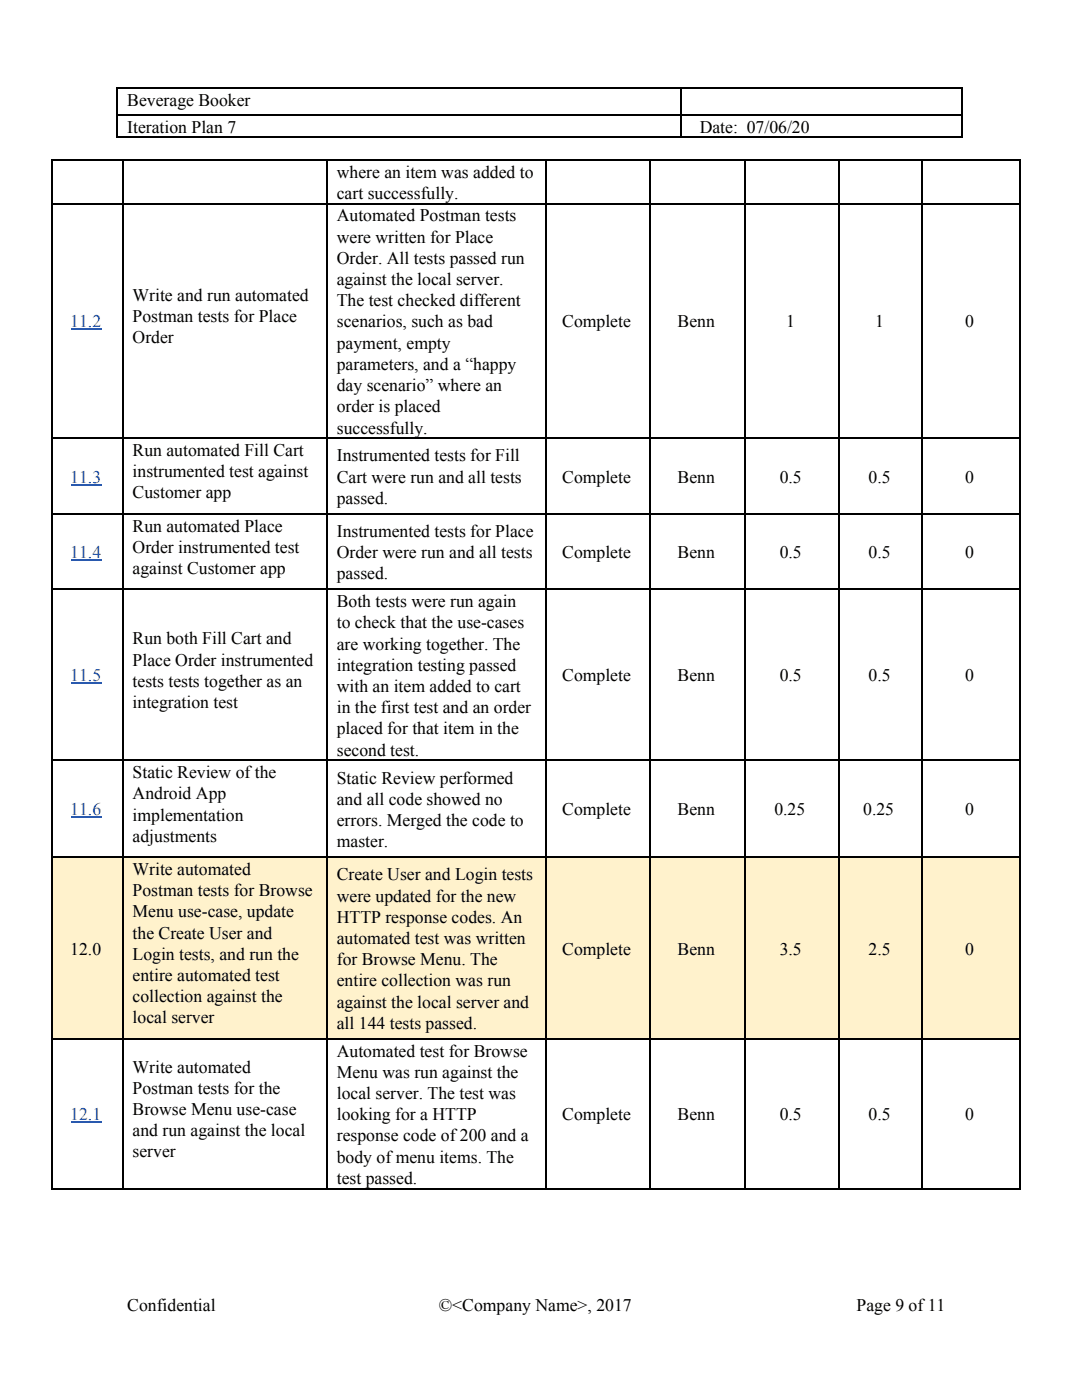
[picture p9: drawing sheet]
<svg xmlns="http://www.w3.org/2000/svg" width="216mm" height="279mm" viewBox="0 0 216 279" stroke-linecap="round" stroke-linejoin="round" font-family="sans-serif">
<defs><g id="words">
<g font-size="3.5">
<text x="25.4" y="21.2">Beverage Booker</text>
<text x="25.4" y="26.5">Iteration Plan 7</text>
<text x="139.6" y="26.5">Date: 07/06/20</text>
<text x="67.2" y="35.5">where an item was added to</text>
<text x="67.2" y="39.7">cart successfully.</text>
<text x="67.2" y="44.2">Automated Postman tests</text>
<text x="67.2" y="48.4">were written for Place</text>
<text x="67.2" y="52.7">Order. All tests passed run</text>
<text x="67.2" y="56.9">against the local server.</text>
<text x="26.5" y="60.1">Write and run automated</text>
<text x="26.5" y="64.3">Postman tests for Place</text>
<text x="67.2" y="61.1">The test checked different</text>
<text x="67.2" y="65.4">scenarios, such as bad</text>
<text x="112.2" y="65.4">Complete</text>
<text x="135.2" y="65.4">Benn</text>
<text x="156.9" y="65.4">1</text>
<text x="174.6" y="65.4">1</text>
<text x="192.6" y="65.4">0</text>
<text x="26.5" y="68.5">Order</text>
<text x="67.2" y="69.6">payment, empty</text>
<text x="67.2" y="73.8">parameters, and a “happy</text>
<text x="67.2" y="78.1">day scenario” where an</text>
<text x="67.2" y="82.3">order is placed</text>
<text x="67.2" y="86.5">successfully.</text>
<text x="26.5" y="91">Run automated Fill Cart</text>
<text x="26.5" y="95.2">instrumented test against</text>
<text x="67.2" y="92.1">Instrumented tests for Fill</text>
<text x="26.5" y="99.5">Customer app</text>
<text x="67.2" y="96.3">Cart were run and all tests</text>
<text x="67.2" y="100.5">passed.</text>
<text x="112.2" y="96.3">Complete</text>
<text x="135.2" y="96.3">Benn</text>
<text x="155.6" y="96.3">0.5</text>
<text x="173.3" y="96.3">0.5</text>
<text x="192.6" y="96.3">0</text>
<text x="26.5" y="106.1">Run automated Place</text>
<text x="67.2" y="107.2">Instrumented tests for Place</text>
<text x="26.5" y="110.3">Order instrumented test</text>
<text x="67.2" y="111.4">Order were run and all tests</text>
<text x="112.2" y="111.4">Complete</text>
<text x="135.2" y="111.4">Benn</text>
<text x="155.6" y="111.4">0.5</text>
<text x="173.3" y="111.4">0.5</text>
<text x="192.6" y="111.4">0</text>
<text x="26.5" y="114.6">against Customer app</text>
<text x="67.2" y="115.6">passed.</text>
<text x="67.2" y="121.2">Both tests were run again</text>
<text x="67.2" y="125.4">to check that the use-cases</text>
<text x="26.5" y="128.6">Run both Fill Cart and</text>
<text x="67.2" y="129.6">are working together. The</text>
<text x="26.5" y="132.8">Place Order instrumented</text>
<text x="26.5" y="137.1">tests tests together as an</text>
<text x="67.2" y="133.9">integration testing passed</text>
<text x="112.2" y="136">Complete</text>
<text x="135.2" y="136">Benn</text>
<text x="155.6" y="136">0.5</text>
<text x="173.3" y="136">0.5</text>
<text x="192.6" y="136">0</text>
<text x="26.5" y="141.3">integration test</text>
<text x="67.2" y="138.1">with an item added to cart</text>
<text x="67.2" y="142.3">in the first test and an order</text>
<text x="67.2" y="146.6">placed for that item in the</text>
<text x="26.5" y="155.3">Static Review ofthe</text>
<text x="67.2" y="150.8">second test.</text>
<text x="26.5" y="159.5">Android App</text>
<text x="67.2" y="156.4">Static Review performed</text>
<text x="67.2" y="160.6">and all code showed no</text>
<text x="26.5" y="163.8">implementation</text>
<text x="67.2" y="164.8">errors. Merged the code to</text>
<text x="112.2" y="162.7">Complete</text>
<text x="135.2" y="162.7">Benn</text>
<text x="154.5" y="162.7">0.25</text>
<text x="172.2" y="162.7">0.25</text>
<text x="192.6" y="162.7">0</text>
<text x="26.5" y="168">adjustments</text>
<text x="67.2" y="169.1">master.</text>
<text x="26.5" y="174.6">Write automated</text>
<text x="26.5" y="178.9">Postman tests for Browse</text>
<text x="67.2" y="175.7">Create User and Login tests</text>
<text x="67.2" y="179.9">were updated for the new</text>
<text x="26.5" y="183.1">Menu use-case, update</text>
<text x="67.2" y="184.1">HTTP response codes. An</text>
<text x="14" y="190.5">12.0</text>
<text x="26.5" y="187.3">the Create User and</text>
<text x="26.5" y="191.6">Login tests, and run the</text>
<text x="67.2" y="188.4">automated test was written</text>
<text x="112.2" y="190.5">Complete</text>
<text x="135.2" y="190.5">Benn</text>
<text x="155.6" y="190.5">3.5</text>
<text x="173.3" y="190.5">2.5</text>
<text x="192.6" y="190.5">0</text>
<text x="26.5" y="195.8">entire automated test</text>
<text x="67.2" y="192.6">for Browse Menu. The</text>
<text x="67.2" y="196.8">entire collection was run</text>
<text x="26.5" y="200">collection against the</text>
<text x="67.2" y="201.1">against the local server and</text>
<text x="26.5" y="204.3">local server</text>
<text x="67.2" y="205.3">all 144 tests passed.</text>
<text x="26.5" y="214">Write automated</text>
<text x="67.2" y="210.9">Automated test for Browse</text>
<text x="67.2" y="215.1">Menu was run against the</text>
<text x="26.5" y="218.3">Postman tests for the</text>
<text x="67.2" y="219.3">local server. The test was</text>
<text x="26.5" y="222.5">Browse Menu use-case</text>
<text x="26.5" y="226.7">and run against the local</text>
<text x="67.2" y="223.6">looking for a HTTP</text>
<text x="67.2" y="227.8">response code of200 and a</text>
<text x="112.2" y="223.6">Complete</text>
<text x="135.2" y="223.6">Benn</text>
<text x="155.6" y="223.6">0.5</text>
<text x="173.3" y="223.6">0.5</text>
<text x="192.6" y="223.6">0</text>
<text x="26.5" y="231">server</text>
<text x="67.2" y="232">body ofmenu items. The</text>
<text x="67.2" y="236.3">test passed.</text>
<text x="25.4" y="261.7">Confidential</text>
<text x="87.6" y="261.7">©&lt;Company Name&gt;, 2017</text>
<text x="170.9" y="261.7">Page 9 of11</text>
</g>
<g font-size="3.5" fill="#15c">
<text x="14" y="65.4">11.2</text>
<text x="14" y="96.3">11.3</text>
<text x="14" y="111.4">11.4</text>
<text x="14" y="136">11.5</text>
<text x="14" y="162.7">11.6</text>
<text x="14" y="223.6">12.1</text>
</g>
</g></defs>
<path d="M23.3 17.6h168.8M23.4 17.5v10M135.9 17.5v10M192 17.5v10M23.3 22.9h168.8M23.3 27.4h168.8" fill="none" stroke="#000" stroke-width=".26"/>
<path d="M0 31.7h215.9v247.5h-215.9z" fill="#fff"/>
<g fill="#fff2cc">
<path d="M10.3 170.9h14v36.3h-14z"/>
<path d="M24.3 170.9h40.8v36.3h-40.8z"/>
<path d="M65.1 170.9h43.6v36.3h-43.6z"/>
<path d="M108.7 170.9h20.9v36.3h-20.9z"/>
<path d="M129.6 170.9h18.8v36.3h-18.8z"/>
<path d="M148.4 170.9h18.8v36.3h-18.8z"/>
<path d="M167.2 170.9h16.7v36.3h-16.7z"/>
<path d="M183.9 170.9h19.6v36.3h-19.6z"/>
</g>
<g fill="none" stroke="#000" stroke-width=".26">
<path d="M10.3 31.9h193.4M10.5 31.7v205.6M24.5 31.7v205.6M65.2 31.7v205.6M108.9 31.7v205.6M129.8 31.7v205.6M148.6 31.7v205.6M167.3 31.7v205.6M184 31.7v205.6M203.6 31.7v205.6M10.3 40.6h193.4M10.3 87.4h193.4"/>
<path d="M10.3 117.6h193.4M10.3 102.5h193.4M10.3 151.7h193.4M10.3 171.1h193.4M10.3 207.3h193.4M10.3 237.2h193.4"/>
</g>
<path d="M14.3 65.7h6.1M14.3 96.7h6.1M14.3 111.8h6.1M14.3 136.4h6.1M14.3 163.1h6.1M14.3 224h6.1" fill="none" stroke="#15c" stroke-width=".26"/>
<use href="#words"/>
</svg>
